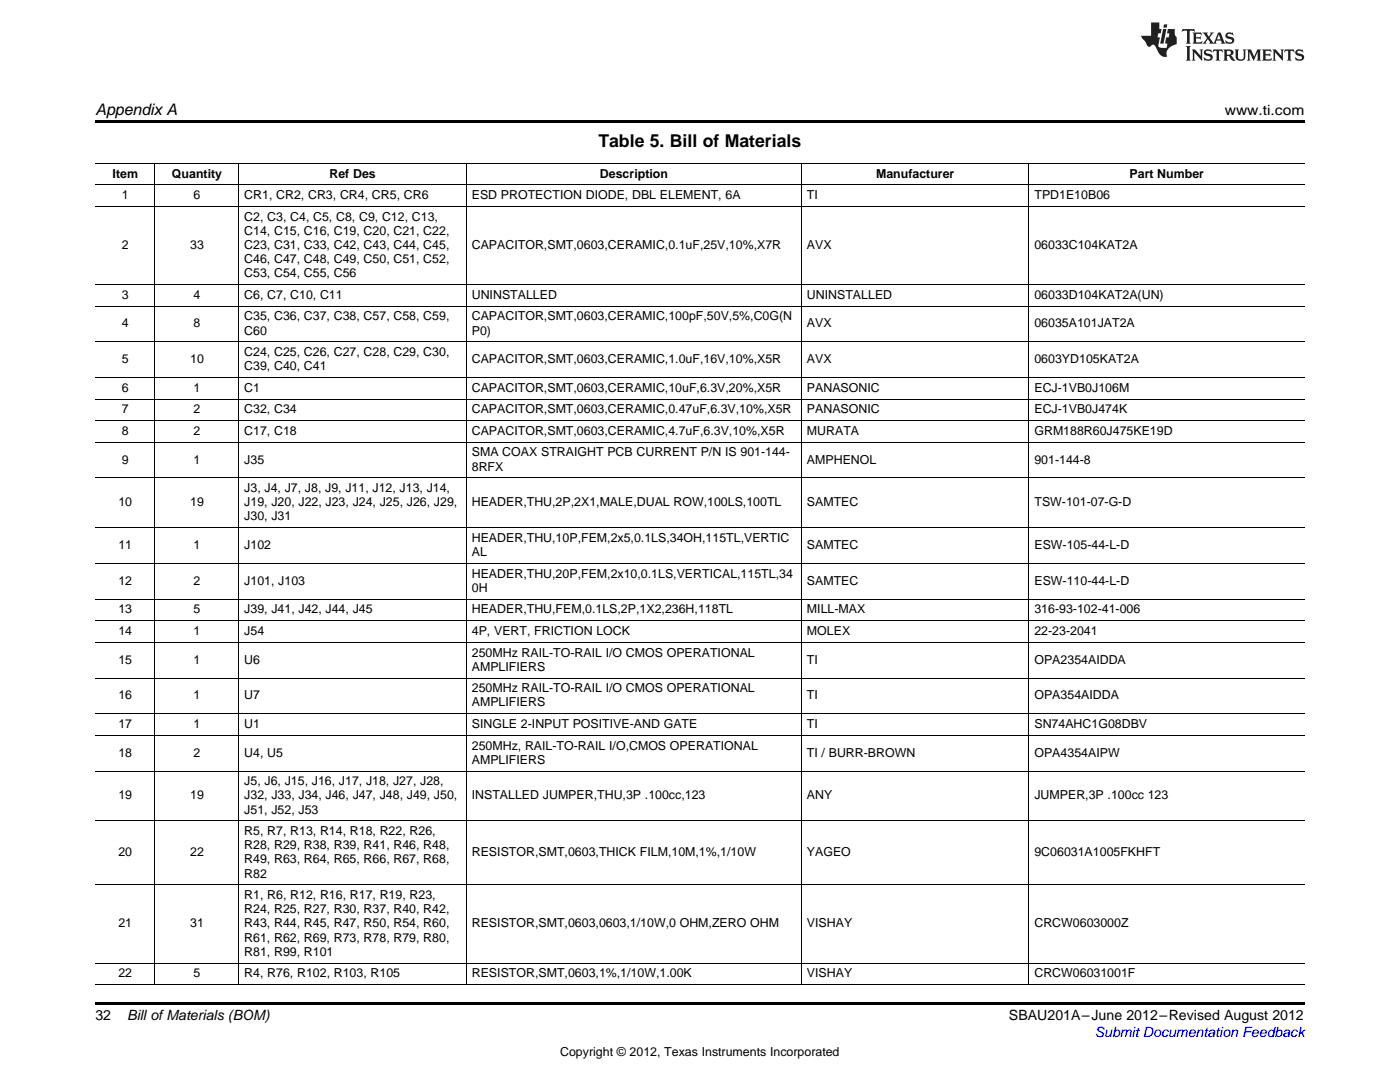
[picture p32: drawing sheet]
<svg xmlns="http://www.w3.org/2000/svg" width="279mm" height="216mm" viewBox="0 0 279 216" stroke-linecap="round" stroke-linejoin="round" font-family="sans-serif">
<defs><g id="words">
<text font-size="3.5" x="119.4" y="29.3">Table 5. Bill of Materials</text>
<text font-size="3.2" x="19" y="23">Appendix A</text>
<g font-size="2.8">
<text x="244.4" y="23">www.ti.com</text>
<text x="19" y="203.5">32</text>
<text x="25.4" y="203.6">Bill ofMaterials (BOM)</text>
<text x="201.4" y="203.6">SBAU201A–June 2012–Revised August 2012</text>
</g>
<text font-size="2.8" fill="#00f" x="218.5" y="206.9">Submit Documentation Feedback</text>
<g font-size="2.5">
<text x="22.5" y="35.4">Item</text>
<text x="34.3" y="35.4">Quantity</text>
<text x="65.8" y="35.4">Ref Des</text>
<text x="119.7" y="35.4">Description</text>
<text x="174.8" y="35.4">Manufacturer</text>
<text x="225.4" y="35.4">Part Number</text>
<text x="24.3" y="39.7">1</text>
<text x="38.6" y="39.7">6</text>
<text x="48.8" y="39.7">CR1, CR2, CR3, CR4, CR5, CR6</text>
<text x="94.2" y="39.7">ESD PROTECTION DIODE, DBL ELEMENT, 6A</text>
<text x="161" y="39.7">TI</text>
<text x="206.4" y="39.7">TPD1E10B06</text>
<text x="48.8" y="44">C2, C3, C4, C5, C8, C9, C12, C13,</text>
<text x="48.8" y="46.8">C14, C15, C16, C19, C20, C21, C22,</text>
<text x="24.3" y="49.7">2</text>
<text x="38" y="49.7">33</text>
<text x="48.8" y="49.7">C23, C31, C33, C42, C43, C44, C45,</text>
<text x="48.8" y="52.5">C46, C47, C48, C49, C50, C51, C52,</text>
<text x="94.2" y="49.7">CAPACITOR,SMT,0603,CERAMIC,0.1uF,25V,10%,X7R</text>
<text x="161" y="49.7">AVX</text>
<text x="206.4" y="49.7">06033C104KAT2A</text>
<text x="24.3" y="59.6">3</text>
<text x="38.6" y="59.6">4</text>
<text x="48.8" y="55.3">C53, C54, C55, C56</text>
<text x="48.8" y="59.6">C6, C7, C10, C11</text>
<text x="94.2" y="59.6">UNINSTALLED</text>
<text x="161" y="59.6">UNINSTALLED</text>
<text x="206.4" y="59.6">06033D104KAT2A(UN)</text>
<text x="24.3" y="65.3">4</text>
<text x="38.6" y="65.3">8</text>
<text x="48.8" y="63.9">C35, C36, C37, C38, C57, C58, C59,</text>
<text x="94.2" y="63.9">CAPACITOR,SMT,0603,CERAMIC,100pF,50V,5%,C0G(N</text>
<text x="161" y="65.3">AVX</text>
<text x="206.4" y="65.3">06035A101JAT2A</text>
<text x="48.8" y="66.7">C60</text>
<text x="48.8" y="71">C24, C25, C26, C27, C28, C29, C30,</text>
<text x="94.2" y="66.7">P0)</text>
<text x="24.3" y="72.5">5</text>
<text x="38" y="72.5">10</text>
<text x="48.8" y="73.9">C39, C40, C41</text>
<text x="94.2" y="72.5">CAPACITOR,SMT,0603,CERAMIC,1.0uF,16V,10%,X5R</text>
<text x="161" y="72.5">AVX</text>
<text x="206.4" y="72.5">0603YD105KAT2A</text>
<text x="24.3" y="78.2">6</text>
<text x="24.3" y="82.5">7</text>
<text x="38.6" y="78.2">1</text>
<text x="38.6" y="82.5">2</text>
<text x="48.8" y="78.2">C1</text>
<text x="48.8" y="82.5">C32, C34</text>
<text x="94.2" y="78.2">CAPACITOR,SMT,0603,CERAMIC,10uF,6.3V,20%,X5R</text>
<text x="94.2" y="82.5">CAPACITOR,SMT,0603,CERAMIC,0.47uF,6.3V,10%,X5R</text>
<text x="161" y="78.2">PANASONIC</text>
<text x="161" y="82.5">PANASONIC</text>
<text x="206.4" y="78.2">ECJ-1VB0J106M</text>
<text x="206.4" y="82.5">ECJ-1VB0J474K</text>
<text x="24.3" y="86.8">8</text>
<text x="38.6" y="86.8">2</text>
<text x="48.8" y="86.8">C17, C18</text>
<text x="94.2" y="86.8">CAPACITOR,SMT,0603,CERAMIC,4.7uF,6.3V,10%,X5R</text>
<text x="161" y="86.8">MURATA</text>
<text x="206.4" y="86.8">GRM188R60J475KE19D</text>
<text x="24.3" y="92.5">9</text>
<text x="38.6" y="92.5">1</text>
<text x="48.8" y="92.5">J35</text>
<text x="94.2" y="91.1">SMA COAX STRAIGHT PCB CURRENT P/N IS 901-144-</text>
<text x="94.2" y="93.9">8RFX</text>
<text x="161" y="92.5">AMPHENOL</text>
<text x="206.4" y="92.5">901-144-8</text>
<text x="23.6" y="101">10</text>
<text x="38" y="101">19</text>
<text x="48.8" y="98.2">J3, J4, J7, J8, J9, J11, J12, J13, J14,</text>
<text x="48.8" y="101">J19, J20, J22, J23, J24, J25, J26, J29,</text>
<text x="94.2" y="101">HEADER,THU,2P,2X1,MALE,DUAL ROW,100LS,100TL</text>
<text x="161" y="101">SAMTEC</text>
<text x="206.4" y="101">TSW-101-07-G-D</text>
<text x="48.8" y="103.9">J30, J31</text>
<text x="23.6" y="109.6">11</text>
<text x="38.6" y="109.6">1</text>
<text x="48.8" y="109.6">J102</text>
<text x="94.2" y="108.2">HEADER,THU,10P,FEM,2x5,0.1LS,34OH,115TL,VERTIC</text>
<text x="94.2" y="111">AL</text>
<text x="161" y="109.6">SAMTEC</text>
<text x="206.4" y="109.6">ESW-105-44-L-D</text>
<text x="23.6" y="116.7">12</text>
<text x="38.6" y="116.7">2</text>
<text x="48.8" y="116.7">J101, J103</text>
<text x="94.2" y="115.3">HEADER,THU,20P,FEM,2x10,0.1LS,VERTICAL,115TL,34</text>
<text x="94.2" y="118.1">0H</text>
<text x="161" y="116.7">SAMTEC</text>
<text x="206.4" y="116.7">ESW-110-44-L-D</text>
<text x="23.6" y="122.4">13</text>
<text x="38.6" y="122.4">5</text>
<text x="48.8" y="122.4">J39, J41, J42, J44, J45</text>
<text x="94.2" y="122.4">HEADER,THU,FEM,0.1LS,2P,1X2,236H,118TL</text>
<text x="161" y="122.4">MILL-MAX</text>
<text x="206.4" y="122.4">316-93-102-41-006</text>
<text x="23.6" y="126.7">14</text>
<text x="38.6" y="126.7">1</text>
<text x="48.8" y="126.7">J54</text>
<text x="94.2" y="126.7">4P, VERT, FRICTION LOCK</text>
<text x="94.2" y="131">250MHz RAIL-TO-RAIL I/O CMOS OPERATIONAL</text>
<text x="161" y="126.7">MOLEX</text>
<text x="206.4" y="126.7">22-23-2041</text>
<text x="23.6" y="132.4">15</text>
<text x="38.6" y="132.4">1</text>
<text x="48.8" y="132.4">U6</text>
<text x="94.2" y="133.8">AMPLIFIERS</text>
<text x="161" y="132.4">TI</text>
<text x="206.4" y="132.4">OPA2354AIDDA</text>
<text x="23.6" y="139.6">16</text>
<text x="38.6" y="139.6">1</text>
<text x="48.8" y="139.6">U7</text>
<text x="94.2" y="138.1">250MHz RAIL-TO-RAIL I/O CMOS OPERATIONAL</text>
<text x="94.2" y="141">AMPLIFIERS</text>
<text x="161" y="139.6">TI</text>
<text x="206.4" y="139.6">OPA354AIDDA</text>
<text x="23.6" y="145.3">17</text>
<text x="38.6" y="145.3">1</text>
<text x="48.8" y="145.3">U1</text>
<text x="94.2" y="145.3">SINGLE 2-INPUT POSITIVE-AND GATE</text>
<text x="94.2" y="149.6">250MHz, RAIL-TO-RAIL I/O,CMOS OPERATIONAL</text>
<text x="161" y="145.3">TI</text>
<text x="206.4" y="145.3">SN74AHC1G08DBV</text>
<text x="23.6" y="151">18</text>
<text x="38.6" y="151">2</text>
<text x="48.8" y="151">U4, U5</text>
<text x="94.2" y="152.4">AMPLIFIERS</text>
<text x="161" y="151">TI / BURR-BROWN</text>
<text x="206.4" y="151">OPA4354AIPW</text>
<text x="23.6" y="159.5">19</text>
<text x="38" y="159.5">19</text>
<text x="48.8" y="156.7">J5, J6, J15, J16, J17, J18, J27, J28,</text>
<text x="48.8" y="159.5">J32, J33, J34, J46, J47, J48, J49, J50,</text>
<text x="94.2" y="159.5">INSTALLED JUMPER,THU,3P .100cc,123</text>
<text x="161" y="159.5">ANY</text>
<text x="206.4" y="159.5">JUMPER,3P .100cc 123</text>
<text x="48.8" y="162.3">J51, J52, J53</text>
<text x="48.8" y="166.7">R5, R7, R13, R14, R18, R22, R26,</text>
<text x="23.6" y="170.9">20</text>
<text x="38" y="170.9">22</text>
<text x="48.8" y="169.5">R28, R29, R38, R39, R41, R46, R48,</text>
<text x="48.8" y="172.3">R49, R63, R64, R65, R66, R67, R68,</text>
<text x="94.2" y="170.9">RESISTOR,SMT,0603,THICK FILM,10M,1%,1/10W</text>
<text x="161" y="170.9">YAGEO</text>
<text x="206.4" y="170.9">9C06031A1005FKHFT</text>
<text x="48.8" y="175.1">R82</text>
<text x="48.8" y="179.4">R1, R6, R12, R16, R17, R19, R23,</text>
<text x="23.6" y="185.1">21</text>
<text x="38" y="185.1">31</text>
<text x="48.8" y="182.2">R24, R25, R27, R30, R37, R40, R42,</text>
<text x="48.8" y="185.1">R43, R44, R45, R47, R50, R54, R60,</text>
<text x="94.2" y="185.1">RESISTOR,SMT,0603,0603,1/10W,0 OHM,ZERO OHM</text>
<text x="161" y="185.1">VISHAY</text>
<text x="206.4" y="185.1">CRCW0603000Z</text>
<text x="48.8" y="187.9">R61, R62, R69, R73, R78, R79, R80,</text>
<text x="48.8" y="190.7">R81, R99, R101</text>
<text x="23.6" y="195">22</text>
<text x="38.6" y="195">5</text>
<text x="48.8" y="195">R4, R76, R102, R103, R105</text>
<text x="94.2" y="195">RESISTOR,SMT,0603,1%,1/10W,1.00K</text>
<text x="161" y="195">VISHAY</text>
<text x="206.4" y="195">CRCW06031001F</text>
<text x="111.8" y="210.7">Copyright © 2012, Texas Instruments Incorporated</text>
</g>
</g></defs>
<g fill="#231f20">
<path d="M236 5.8l-.1 .6 .4-.3h.6v.2v2.1l-.2 .3h.9l-.2-.3v-2.1l.1-.2h.5l.5 .3-.2-.6zM238 6.5l.2 .4v1.5l-.2 .3h1.8l.2-.5a1.04 1.04 0 0 1-1.3 .1v-.6h.6l.3 .2v-.7l-.3 .2h-.6v-.6h.8l.4 .2-.2-.5zM240 6.5l.9 1.1-.9 1.1h.8l-.2-.2 .4-.7 .5 .7-.2 .2h1.5l-.2-.2 .2-.4h.9l.1 .4-.2 .2h1l-.3-.3-.7-1.9h-.5l-.9 2.1-.8-1.1 .9-1h-.8l.1 .3-.4 .5-.3-.6 .1-.2zM243.2 6.9l.4 .9h-.7zM244.8 6.6a.63 .63 0 0 0-.2 .7 .63 .63 0 0 0 .6 .4l.6 .2 .1 .2a.75 .75 0 0 1-.7 .4 .75 .75 0 0 1-.6-.5l.1 .7 .1-.1a1.11 1.11 0 0 0 1.5-.5 1.13 1.13 0 0 0-1.2-.9l-.1-.3a1.04 1.04 0 0 1 1.2 .2l-.2-.6-.2 .1-.4-.1zM236.7 9.2l.2 .3v2.2l-.2 .4h1l-.3-.4v-2.2l.3-.3zM237.8 9.9l.3 .3v1.5l-.3 .4h.8l-.2-.4v-1.3l1.5 1.7v-1.9l.2-.3h-.7l.2 .3v.9l-1.1-1.2zM240.5 10a.62 .62 0 0 0-.2 .7 .62 .62 0 0 0 .6 .4l.6 .2 .1 .2a.76 .76 0 0 1-.7 .4 .76 .76 0 0 1-.7-.5l.2 .7 .1-.1a1.11 1.11 0 0 0 1.5-.6 1.13 1.13 0 0 0-1.2-.8l-.1-.3a1.04 1.04 0 0 1 1.2 .1l-.2-.5-.2 .1-.5-.2zM242.2 9.9l-.2 .6a.61 .61 0 0 1 .8-.3v1.5l-.2 .4h.9l-.2-.4v-1.5a.63 .63 0 0 1 .7 .3l-.1-.6zM244.1 9.9l.3 .3v1.5l-.3 .4h1l-.2-.2-.1-.7 .6 .2a.76 .76 0 0 0 1.2 .6l-1-.9a.58 .58 0 0 0 .6-.6 .58 .58 0 0 0-.5-.6zM244.9 10.2l.1-.1a.45 .45 0 0 1 .5 .1 .45 .45 0 0 1 .1 .5l-.8 .2zM246.4 9.9l.2 .2a2.17 2.17 0 0 0 .3 1.9 .99 .99 0 0 0 1.6-.7v-1.1l.2-.3h-.7l.2 .2a1.92 1.92 0 0 1-.2 1.7 .6 .6 0 0 1-.9-.5v-1.1l.2-.3zM248.9 9.9l.2 .3v1.5l-.2 .4h.7l-.2-.4v-1.4l.8 1.8 .8-1.8v1.4l-.2 .4h.9l-.2-.4v-1.5l.2-.3h-.8l-.6 1.4-.6-1.4zM251.9 9.9l.2 .3v1.5l-.2 .4h1.8l.1-.6a1.04 1.04 0 0 1-1.2 .2v-.6h.5l.4 .1v-.6l-.4 .2h-.5v-.6h.8l.3 .2-.1-.5zM254 9.9l.2 .3v1.5l-.2 .4h.7l-.2-.4v-1.3l1.5 1.7v-1.9l.2-.3h-.7l.2 .3v.9l-1.1-1.2zM256.4 9.9l-.1 .6a.61 .61 0 0 1 .7-.3l.1 1.5-.3 .4h1l-.3-.4 .1-1.5a.63 .63 0 0 1 .7 .3l-.1-.6zM258.7 10a.62 .62 0 0 0-.2 .7 .62 .62 0 0 0 .6 .4l.6 .2 .1 .2a.76 .76 0 0 1-.7 .4 .76 .76 0 0 1-.6-.5l.1 .7 .1-.1a1.11 1.11 0 0 0 1.6-.6 1.13 1.13 0 0 0-1.3-.8l-.1-.3a1.04 1.04 0 0 1 1.2 .1l-.1-.5-.2 .1-.5-.2z"/>
<path d="M229.7 4.5v2.6h-1.9v.4l.8 .9a.91 .91 0 0 0 1 .9 .56 .56 0 0 1 .5-.4 .56 .56 0 0 1 .5 .3l.4 .8a1.53 1.53 0 0 0 1.9 1.3 1.54 1.54 0 0 1 1-2.1l.9-.4v-1.4a1.52 1.52 0 0 1-.4-1.6h-1.3l-.2 .9h.5l-.2 .8h-.5l-.1 .9v.2l.4 .1-.2 .9a1.93 1.93 0 0 1-1.6-.3l.3-1.8h-.5l.2-.8h.4l.2-.9h-.4v-1.3zM232.1 5.8l-.6 2.9h.7l.6-2.9zM232.3 4.9l-.1 .6h.6l.2-.6z"/>
</g>
<path d="M19 24h241.3v.6h-241.3zM19 200h241.3v.6h-241.3z" fill="#000"/>
<g fill="none" stroke="#000" stroke-width=".2">
<path d="M19 36.9h241.3M19 32.6h241.3M30.9 32.6v163.9M47.6 32.6v163.9M93 32.6v163.9M159.9 32.6v163.9M205.3 32.6v163.9M19 56.8h241.3M19 41.2h241.3M19 79.6h241.3M19 75.3h241.3M19 68.2h241.3"/>
<path d="M19 61.1h241.3M19 95.4h241.3M19 88.2h241.3M19 83.9h241.3M19 119.6h241.3M19 112.4h241.3M19 105.3h241.3M19 135.3h241.3M19 128.2h241.3M19 123.9h241.3M19 153.9h241.3M19 146.7h241.3"/>
<path d="M19 142.4h241.3M19 176.6h241.3M19 163.8h241.3M19 196.5h241.3M19 192.2h241.3"/>
</g>
<use href="#words"/>
</svg>
